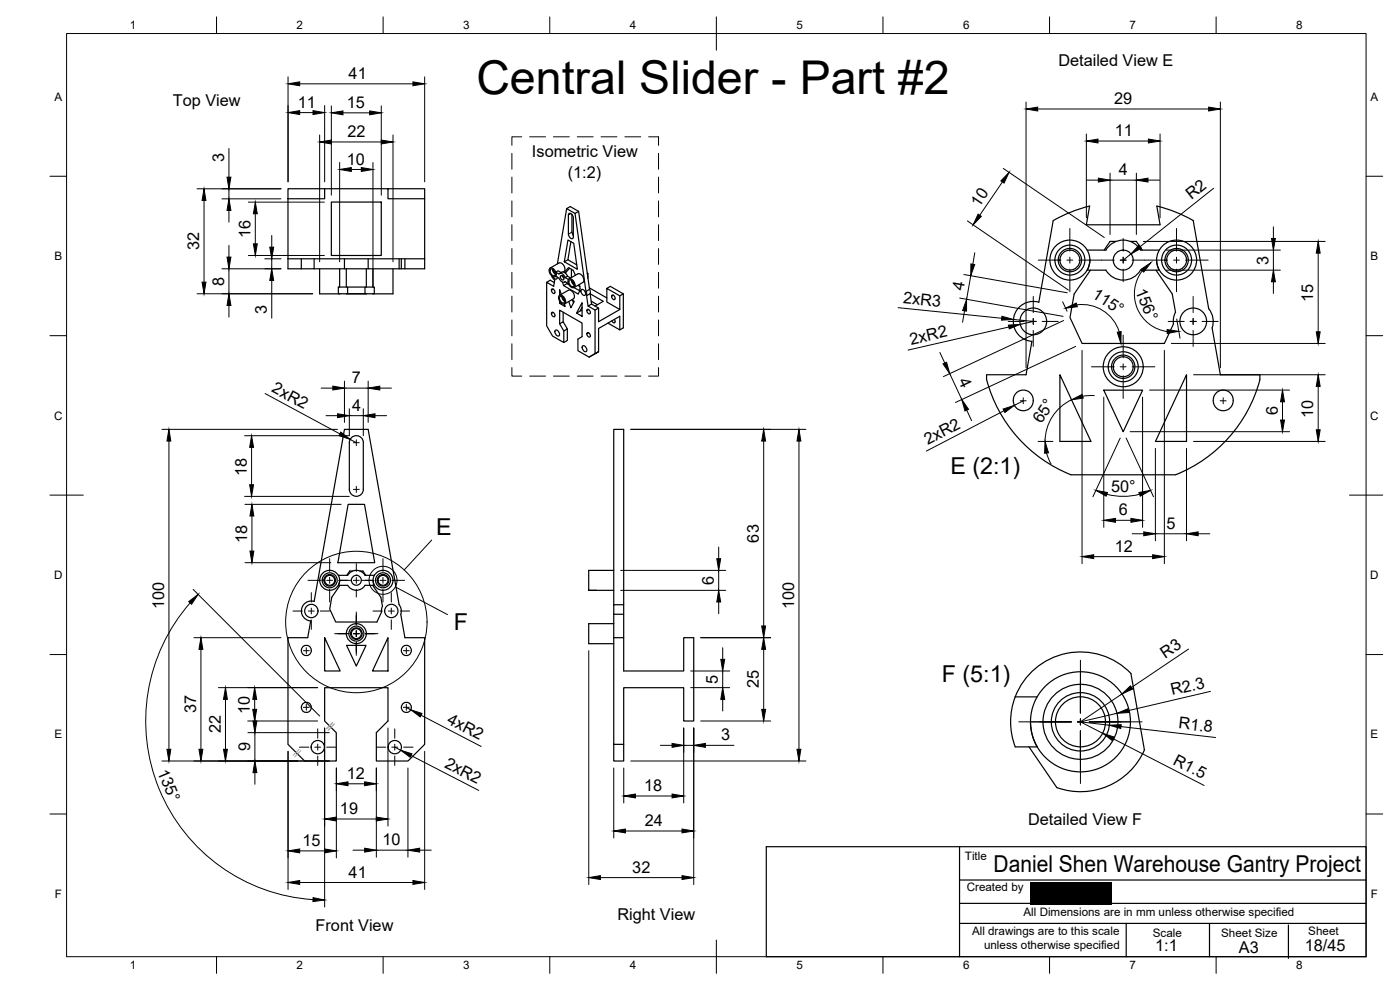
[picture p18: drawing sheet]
<svg xmlns="http://www.w3.org/2000/svg" width="420mm" height="297mm" viewBox="0 0 420 297" stroke-linecap="round" stroke-linejoin="round" font-family="sans-serif">
<defs><g id="words">
<text font-size="14" x="143" y="28.2">Central Slider - Part #2</text>
<g font-size="7">
<text x="285.3" y="142.4">E (2:1)</text>
<text x="130.9" y="160.4">E</text>
<text x="136.2" y="189.1">F</text>
<text x="282.7" y="204.6">F (5:1)</text>
<text x="298.2" y="261.7">Daniel Shen Warehouse Gantry Project</text>
</g>
<g font-size="4.9">
<text x="104.6" y="23.8">41</text>
<text x="317.6" y="19.9">Detailed View E</text>
<text x="51.9" y="31.9">Top View</text>
<text x="89.4" y="32.4">11</text>
<text x="104.1" y="32.4">15</text>
<text x="334.4" y="31.2">29</text>
<text x="104.3" y="41.2">22</text>
<text x="334.5" y="40.9">11</text>
<text x="159.7" y="47.2">Isometric View</text>
<text x="67.2" y="48.5" transform="rotate(-90 67.2 48.5)">3</text>
<text x="104.1" y="49.4">10</text>
<text x="170.4" y="53.4">(1:2)</text>
<text x="335.8" y="52.6">4</text>
<text x="357.5" y="60" transform="rotate(-39 357.5 60)">R2</text>
<text x="293.8" y="62.3" transform="rotate(-56 293.8 62.3)">10</text>
<text x="75.2" y="71.5" transform="rotate(-90 75.2 71.5)">16</text>
<text x="59.8" y="75.1" transform="rotate(-90 59.8 75.1)">32</text>
<text x="380.7" y="79.4" transform="rotate(-90 380.7 79.4)">3</text>
<text x="67.2" y="85.8" transform="rotate(-90 67.2 85.8)">8</text>
<text x="289.1" y="87.3" transform="rotate(-80 289.1 87.3)">4</text>
<text x="327.4" y="89.2" transform="rotate(33 327.4 89.2)">115°</text>
<text x="340.7" y="87.2" transform="rotate(68 340.7 87.2)">156°</text>
<text x="80.1" y="94.3" transform="rotate(-90 80.1 94.3)">3</text>
<text x="270.9" y="91" transform="rotate(6 270.9 91)">2xR3</text>
<text x="394.1" y="90.6" transform="rotate(-90 394.1 90.6)">15</text>
<text x="273.5" y="103.4" transform="rotate(-13 273.5 103.4)">2xR2</text>
<text x="81.3" y="117.4" transform="rotate(28 81.3 117.4)">2xR2</text>
<text x="105.6" y="115">7</text>
<text x="287.6" y="114.2" transform="rotate(65 287.6 114.2)">4</text>
<text x="105.7" y="123.3">4</text>
<text x="383.5" y="124.6" transform="rotate(-90 383.5 124.6)">6</text>
<text x="394.1" y="125.3" transform="rotate(-90 394.1 125.3)">10</text>
<text x="312.6" y="127.3" transform="rotate(-57 312.6 127.3)">65°</text>
<text x="278.5" y="133.5" transform="rotate(-27 278.5 133.5)">2xR2</text>
<text x="74" y="142.7" transform="rotate(-90 74 142.7)">18</text>
<text x="333.4" y="147.5">50°</text>
<text x="335.7" y="154.7">6</text>
<text x="350.1" y="158.7">5</text>
<text x="74.1" y="162.9" transform="rotate(-90 74.1 162.9)">18</text>
<text x="227.7" y="162.8" transform="rotate(-90 227.7 162.8)">63</text>
<text x="334.5" y="165.6">12</text>
<text x="214.2" y="175.5" transform="rotate(-90 214.2 175.5)">6</text>
<text x="49.2" y="182.8" transform="rotate(-90 49.2 182.8)">100</text>
<text x="238.3" y="182.8" transform="rotate(-90 238.3 182.8)">100</text>
<text x="349.7" y="197.7" transform="rotate(-34 349.7 197.7)">R3</text>
<text x="215.4" y="205.2" transform="rotate(-90 215.4 205.2)">5</text>
<text x="227.7" y="206.5" transform="rotate(-90 227.7 206.5)">25</text>
<text x="351.7" y="208.6" transform="rotate(-13 351.7 208.6)">R2.3</text>
<text x="58.8" y="213.8" transform="rotate(-90 58.8 213.8)">37</text>
<text x="75" y="214.2" transform="rotate(-90 75 214.2)">10</text>
<text x="66.3" y="220" transform="rotate(-90 66.3 220)">22</text>
<text x="133.9" y="216.9" transform="rotate(28 133.9 216.9)">4xR2</text>
<text x="353.5" y="218.5" transform="rotate(7 353.5 218.5)">R1.8</text>
<text x="75" y="225.4" transform="rotate(-90 75 225.4)">9</text>
<text x="216.4" y="222.2">3</text>
<text x="47.2" y="231.5" transform="rotate(67 47.2 231.5)">135°</text>
<text x="104.1" y="233.8">12</text>
<text x="133.2" y="230.2" transform="rotate(27 133.2 230.2)">2xR2</text>
<text x="351.8" y="229.1" transform="rotate(27 351.8 229.1)">R1.5</text>
<text x="193.3" y="237.4">18</text>
<text x="102" y="244.3">19</text>
<text x="193.5" y="247.9">24</text>
<text x="308.6" y="247.6">Detailed View F</text>
<text x="90.8" y="253.8">15</text>
<text x="114.8" y="253.6">10</text>
<text x="104.6" y="263.4">41</text>
<text x="189.8" y="261.9">32</text>
<text x="185.3" y="275.9">Right View</text>
<text x="94.7" y="279.4">Front View</text>
<text x="346.7" y="285.3">1:1</text>
<text x="371.8" y="286">A3</text>
<text x="391.6" y="285.2">18/45</text>
</g>
<g font-size="3.5">
<text x="39" y="8.8">1</text>
<text x="89" y="8.8">2</text>
<text x="139" y="8.8">3</text>
<text x="189" y="8.8">4</text>
<text x="239" y="8.8">5</text>
<text x="289" y="8.8">6</text>
<text x="339" y="8.8">7</text>
<text x="389" y="8.8">8</text>
<text x="16.3" y="30.2">A</text>
<text x="411.3" y="30.2">A</text>
<text x="16.3" y="78">B</text>
<text x="411.3" y="78">B</text>
<text x="16.2" y="125.9">C</text>
<text x="411.2" y="125.9">C</text>
<text x="16.2" y="173.7">D</text>
<text x="411.2" y="173.7">D</text>
<text x="16.3" y="221.6">E</text>
<text x="411.3" y="221.6">E</text>
<text x="289.6" y="258">Title</text>
<text x="16.4" y="269.4">F</text>
<text x="290.1" y="267.3">Created by</text>
<text x="411.4" y="269.4">F</text>
<text x="307.2" y="274.9">All Dimensions are in mm unless otherwise specified</text>
<text x="291.7" y="280.6">All drawings are to this scale</text>
<text x="346" y="281.2">Scale</text>
<text x="366.5" y="281">Sheet Size</text>
<text x="392.6" y="280.7">Sheet</text>
<text x="295.3" y="284.8">unless otherwise specified</text>
<text x="39" y="290.8">1</text>
<text x="89" y="290.8">2</text>
<text x="139" y="290.8">3</text>
<text x="189" y="290.8">4</text>
<text x="239" y="290.8">5</text>
<text x="289" y="290.8">6</text>
<text x="339" y="290.8">7</text>
<text x="389" y="290.8">8</text>
</g>
</g></defs>
<g fill="none" stroke="#000" stroke-width=".36">
<path d="M86.4 56.6h11v3h-11zM86.4 59.6v21.1h4M97.4 56.6h19M116.4 56.6h11v3h-11zM127.4 59.6v21.1h-5.9M86.4 77.6h41M90.4 77.6v3.1M94.3 77.6v3.1h-3.9M99.4 60.6h15v16.1h-15zM103.4 77.6v3.1h-9.1M110.5 77.6v3.1h9.3M119.8 77.6v3.1h1.7v-3.1"/>
<path d="M120.4 77.6v3.1M167.3 79.2l2.8-16.6 1-.6 2.6 1.4 3.2 23.4M170.1 62.6l2.5 1.4M170.4 77.9l-1 .6M170.5 72l1.7 1 1.1 7.8-3.9-2.3zM171.3 72.5l-.9 5.4 2.7 1.6M171.6 64.4l.1 5.2 .4 1M172.1 65.4l-.2-.8a.76 .76 0 0 0-1.2-.4l-.1 6 .4 1.1 .6 .3 .4-.2 .1-.3v-5.7M173.7 63.4l-1.1 .6 3.3 23.4 1-.6M326.3 75h5.6a6 6 0 0 1 10.4 0h5.6M327 61.8l-1 5.6h22.1l-.9-5.6 6.1 2 4.8 2.4 4.7 26.5a5.9 5.9 0 0 1 1 5.7M327 61.8l-5.1 1.6-5.8 2.8-4.3 24.5"/>
<path d="M327.1 77.9l-.2 1.6-.6 1.5 5.6 .1a6 6 0 0 0 10.4-.1l5.6 .1-.6-1.5-.2-1.4M334.9 72.4h-1.8l-1.7 2.6M337.1 75h.1M339.2 72.4h1.8l1.8 2.6M95.9 80.7v7.5h6M101.9 80.7v5.4M101.9 88.1v.1M103.4 80.7h7.1M103.9 88.2h6M103.9 80.7v5.4M103.9 88.1v.1M104.3 88.1v-2h-2.8v2h10.8v-2h-2.8v2"/>
<path d="M104.3 86.1h5.2M109.9 80.7v5.4M109.9 88.1v.1M111.9 80.7v5.4M111.9 88.1v.1M117.9 80.7v7.5h-6M164.1 84.7l1-.6 1.2 .7M165 80.5a1.65 1.65 0 0 1 1.9 2.2 .91 .91 0 0 1-1 .4 .91 .91 0 0 1-.7-.7l-.4-1.3zM165.1 80.4l2.7-1.5a1.65 1.65 0 0 1 1.5 .9 1.65 1.65 0 0 1-.2 1.8M165.3 80.7a1.32 1.32 0 0 1 1.1 2 1.32 1.32 0 0 1-1.1-2zM165.6 82.8l.9 1.2-.3 1.9-2.1-1.2v13.1l1.7 3 3.4 2v-3.5l-1.2-2.1v-4.1l6.7 3.8v4.1l-1.3 .7v3.5l3.4 2 1.8-1.1v-13.1l-2.1-1.2M165.6 86.7a.81 .81 0 0 1 .8 .5 .81 .81 0 0 1-.1 .9 .96 .96 0 0 1-.7-1.4z"/>
<path d="M165.6 93.7a.8 .8 0 0 1 .8 .5 .8 .8 0 0 1-.1 .9 .95 .95 0 0 1-.7-1.4zM165.8 80.8l.3 .8 .6 .6M166 83l.4 .5a.49 .49 0 0 0 .8 0l.1-.4M166 80.9l.2 .6 .4 .5M166 93.8l-.5 .3M166 86.8l-.5 .3M166.6 83l.2-.1 1 .5a1.27 1.27 0 0 0 1.8 1.1M166.7 99.1a1.16 1.16 0 0 1 1 1.7 1.16 1.16 0 0 1-1-1.7zM166.8 81.6l1 .6a1.27 1.27 0 0 1 1.8 1.1M166.8 81.6l.7-.4 .9 .6M166.8 81.6l.1 .7M166.9 82.3l-.1 .6"/>
<path d="M167.8 88.7a1.65 1.65 0 0 1 1.9 2.2 .91 .91 0 0 1-.9 .3 .91 .91 0 0 1-.7-.7l-.5-1.2zM167.9 82.1l.7-.4a1.5 1.5 0 0 1 1.7 1.2M168 90.4v.6l1.6 1-.2-.8M168 97.2l1-.7 1.3 2.2-1.1 .6M168.1 88.9a1.32 1.32 0 0 1 1.2 2 1.32 1.32 0 0 1-1.2-2zM168.2 82.8a.76 .76 0 0 1 .9 .3 .76 .76 0 0 1-.1 .9l-.7-.4zM168.3 90.8l-.3 .2M168.4 88.3l-.4-1.4v1.7M168.6 89l.3 .8 .6 .6M168.8 84.7l.3 1 4.4 2.5 .6-1.6-.2-1.2M168.8 89.1l.2 .6 .5 .5M168.9 82.9l.3 .5"/>
<path d="M169 93.7v2.8M169.4 81.7l1.2-1.4 1.4 .8 .7 1.5M169.6 84.5l1 .6M169.7 84.5l-.3 .2M169.8 81.8l-.2 .1M170.1 84.8l.6 .6M170.2 85.1l-1.1 .6M170.3 98.7v3.5l-1.1 .6M170.5 85.1l-.2 .1M170.6 87.1l-2.7 1.5M170.6 87.1a1.71 1.71 0 0 1 1.5 2.6M170.6 83.8a1.65 1.65 0 0 1 1.9 2.1 .91 .91 0 0 1-.9 .4 .91 .91 0 0 1-.7-.7l-.5-1.2z"/>
<path d="M170.8 83.7l2.6-1.5a1.71 1.71 0 0 1 1.5 2.5l-2.6 1.6 1.7 1M170.9 84a1.32 1.32 0 0 1 1.2 2 1.32 1.32 0 0 1-1.2-2zM171 80.5l-1.3 1.5M171.2 83.4l-.9-.5-.7 .4 1 .5M171.5 84l.2 .9 .6 .6M171.5 80.8v2.5M171.6 90l.8 .4-1.1 2-.6-1.9M171.7 84.1l.1 .7 .5 .5M171.9 90.1l.2 .8M172.1 89.7l-2.7 1.5M173.4 85.6l.6 .3M173.9 85.4h.1"/>
<path d="M174.3 93l.4 .3M174.5 86.9a1.16 1.16 0 0 1 1 1.7 1.16 1.16 0 0 1-1-1.7zM174.6 92.4l.1 .1M174.7 90.8v4.1l-1.7-1zM174.7 92.2l-.6 1.1-1.1 .6M175.9 87.4l.1 1.3M176 88.7l1.1-.6 .4 3.1 2.1 1.2v4.1l6.4-3.6M176 88.7l.5 3.1 1-.6M176.2 92.8a.81 .81 0 0 1 .8 .5 .81 .81 0 0 1-.1 .9 .96 .96 0 0 1-.7-1.4zM176.2 81.9l.2 .1M176.2 99.8a.8 .8 0 0 1 .8 .5 .8 .8 0 0 1-.1 .9 .95 .95 0 0 1-.7-1.4zM176.3 82.2l.1-.2v1.5"/>
<path d="M176.6 99.9l-.5 .3M176.7 92.9l-.6 .3M176.9 86.4l5.2 3M177 86.8l.1 1.3M177.1 88.1l4 2.3-2.5 1.4M177.4 90.4l1.9 1M179.6 92.4l-1 .6M182.1 86.5l3.9 2.3v4.1l-3.9-2.3v-4.1l1.1-.6 3.9 2.3-1.1 .6M182.5 97l3.5 2v-4.1l-6.4 3.7v6.9M183.7 88.6a.81 .81 0 0 1 .8 .4 .81 .81 0 0 1-.2 .9 .96 .96 0 0 1-.6-1.3zM184.1 88.6l-.6 .3M184.4 95.8l.2 .7-.2 .4-.4-.1-.4-.5"/>
<path d="M187.1 88.2v10.2l-1.1 .6M311.8 90.7a6 6 0 0 0-7.6 4.7 6 6 0 0 0 5.5 7l-1.8 10h-11.8v1.5M327.3 81.1l-4.9 7.1-1.3 7.1 3.6 7.7h24.7l2.8-5.8v-1.8l.6-1.8-1-5.4-4.9-7.1M363.8 98.4l2.4 14h11.9v1.5M174.9 103.8a1.16 1.16 0 0 1 1 1.7 1.16 1.16 0 0 1-1-1.7zM178.6 106.1l1-.6-2.8 1.7M296.1 113.9a42.4 42.4 0 0 0 25.3 28.5M318.1 112.4l9.3 20h-9.3zM331.3 117.1h11.6l-5.8 12.4zM356.1 112.4v20h-9.3zM378.1 113.9a42.4 42.4 0 0 1-25.3 28.5M103.4 128.8h7.1l9.3 52.6 .6 1.4-.1 1.5 1.2 7h5.9v32l-5 5h-9.5v-8.5l3.5-3.5v-10h-19v10l3.5 3.5v8.5h-9.5l-5-5v-32h6l.8-5a2.99 2.99 0 0 1-2.7-3.5 2.99 2.99 0 0 1 3.8-2.3z"/>
<path d="M105.5 131.3a2.09 2.09 0 0 1 2.2-.4 2.09 2.09 0 0 1 1.3 1.9l.1 14a2.11 2.11 0 0 1-2.2 2.1 2.11 2.11 0 0 1-2.1-2.1v-14zM104.5 151.3h4.9l3.1 17.5h-11.1zM321.4 142.5h31.4M101.5 172.6h2.9a3 3 0 0 1 5.1 0h2.8M101.9 174.1l-.4 1.5h2.8a3 3 0 0 0 5.2 0h2.8l-.3-1.4M102 175.6l-2.4 3.6-.6 3.5 1.8 3.9h12.3l1.4-2.9 .3-1.8-.5-2.7-2.5-3.6M105.9 171.3h-.9l-.9 1.3M108 171.3h.9l.9 1.3M184.2 171.1h-7.5v6h7.5M97.4 191.3l4.7 10h-4.7zM104 193.6h5.9l-3 6.3zM116.4 191.3v10h-4.6z"/>
<path d="M184.2 181.4v-52.6h3v72.5h18v-10h3v25h-3v-10h-18v17M184.2 191.3v37h3v-5h-3M184.2 187.1h-7.5v6h7.5M184.2 184.3v7M184.2 191.3h3M187.2 181.4h-3v2.9h3M304.7 209.1h6.6M304.7 209.1a21 21 0 0 0 0 15h6.6M304.7 209.1a20.9 20.9 0 0 1 34.7-7l4.1 22.9a21 21 0 0 1-26.3 11.3l-8.4-12.2M309.3 216.8a15 15 0 0 0 2 7.3M230 254h180v33h-180zM288 254v33"/>
<path d="M288 277.1h122M288 264h122M288 271h21.1M333.6 271h76.4M338 277.1v9.9M363 277.2v9.8M386.7 277.5v10.1"/>
<circle cx="321.1" cy="78" r="6"/>
<circle cx="321.1" cy="78" r="3"/>
<circle cx="321.1" cy="78" r="3.5"/>
<circle cx="321.1" cy="78" r="4.5"/>
<circle cx="337.1" cy="78" r="3"/>
<circle cx="353.1" cy="78" r="6"/>
<circle cx="353.1" cy="78" r="3"/>
<circle cx="353.1" cy="78" r="3.5"/>
<circle cx="353.1" cy="78" r="4.5"/>
<circle cx="310.1" cy="96.4" r="4"/>
<circle cx="358.1" cy="96.4" r="4"/>
<circle cx="337.1" cy="110" r="6"/>
<circle cx="337.1" cy="110" r="3"/>
<circle cx="337.1" cy="110" r="3.5"/>
<circle cx="337.1" cy="110" r="4.5"/>
<circle cx="307.2" cy="120.1" r="3.1"/>
<circle cx="367.2" cy="120.1" r="3.1"/>
<circle cx="98.9" cy="174.1" r="3"/>
<circle cx="98.9" cy="174.1" r="1.49"/>
<circle cx="98.9" cy="174.1" r="1.75"/>
<circle cx="98.9" cy="174.1" r="2.25"/>
<circle cx="106.9" cy="174.1" r="1.49"/>
<circle cx="114.9" cy="174.1" r="3"/>
<circle cx="114.9" cy="174.1" r="1.49"/>
<circle cx="114.9" cy="174.1" r="1.75"/>
<circle cx="114.9" cy="174.1" r="2.25"/>
<circle cx="92" cy="195.2" r="1.52"/>
<circle cx="93.4" cy="183.3" r="2"/>
<circle cx="106.9" cy="190.1" r="3"/>
<circle cx="106.9" cy="190.1" r="1.49"/>
<circle cx="106.9" cy="190.1" r="1.75"/>
<circle cx="106.9" cy="190.1" r="2.25"/>
<circle cx="117.4" cy="183.3" r="2"/>
<circle cx="122" cy="195.2" r="1.52"/>
<circle cx="91.9" cy="212.2" r="1.51"/>
<circle cx="121.9" cy="212.2" r="1.51"/>
<circle cx="324.3" cy="216.6" r="15"/>
<circle cx="324.3" cy="216.6" r="7.5"/>
<circle cx="324.3" cy="216.6" r="8.8"/>
<circle cx="324.3" cy="216.6" r="11.3"/>
<circle cx="95.4" cy="224.2" r="2"/>
<circle cx="118.5" cy="224.2" r="2"/>
</g>
<g fill="#000">
<circle cx="168.7" cy="82.7" r=".18"/>
<circle cx="169.1" cy="83.4" r=".18"/>
<circle cx="106.9" cy="172.6" r=".18"/>
<circle cx="176.7" cy="177.1" r=".18"/>
<circle cx="178.7" cy="177.1" r=".18"/>
</g>
<g fill="none" stroke="#000" stroke-width=".3">
<path d="M20 10.1h390v276.9h-390zM65 5.1v5M115 5.1v5M165 5.1v5M215 5.1v10M265 5.1v5M315 5.1v5M365 5.1v5M86.4 23.1v31.5M89.9 25.2h34M89.9 33.8h4M97.4 31.7v22.9"/>
<path d="M99.4 31.8v26.8M102.9 33.9h8M114.4 31.8v26.8M127.4 23.1v31.5M307.9 30.6v79.7M311.4 32.7h51.3M366.2 30.6v79.7M15 52.9h5M59.1 56.6h25.2M66.6 59.7h17.7M68.7 44.6v8.6M68.7 56.6v3.1"/>
<path d="M95.9 40.5v38.1M99.4 42.6h15M101.9 48.8v29.8M105.4 50.8h3M111.9 48.8v37.2M117.9 40.5v38.1M153.6 46v4.8M153.6 53.1v4.8M156.6 41h-3v2.6M159 41h4.7M166.1 41h4.8M173.2 41h4.8"/>
<path d="M180.4 41h4.7M187.5 41h4.8M194.7 41h2.9v2.6M197.6 46v4.8M197.6 53.1v4.8M300.8 54.6l-6.8 10M301.1 50.5l30.3 20.8M326 40.2v25.1M326.1 54h3.5M329.5 42.3h15.2M333.1 52v18.3M333.1 54h7.9"/>
<path d="M341 52v18.3M344.5 54h3.5M348.1 40.2v25.1M364.2 56.5l-22 17.5M410 52.9h5M61.2 60.1v24.6M68.7 63.1v3.5M68.7 73.6v3.5M74.5 60.6h22.8M74.5 76.7h22.8M76.6 64.1v9.1M79.5 77.6h4.8"/>
<path d="M81.6 70.6v3.6M81.6 77.6v3.1M153.6 60.3v4.8M153.6 67.4v4.8M153.6 74.6v4.7M171.3 64.1l-.7 .4M171.6 69.6l-1 .7M197.6 60.3v4.8M197.6 67.4v4.8M197.6 74.6v4.7M290.3 66.3l30.3 20.7M292.5 75.8l-.5 3.5"/>
<path d="M311.6 78h6.8M320.2 78h1.8M321.1 68.5v6.9M321.1 77.2v1.7M323.8 78h10.6M336.2 78h1.8M337.1 71.6v3.8M337.1 77.2v1.7M339.4 76.2l-2.3 1.8M339.8 78h10.6M343.1 72.4h54.6M350 75h34.3"/>
<path d="M352.2 78h1.8M353.1 68.5v6.9M353.1 77.2v1.7M355.8 78h6.8M382.2 68.1v3.5M382.2 75v6.1M395.6 76v23.6M59.1 88.1h34.7M66.6 80.7h17.7M68.7 80.7v7.4M68.7 91.7v3.5M81.6 84.1v11.4"/>
<path d="M153.6 81.7v4.8M153.6 88.9v4.7M153.6 96v4.8M197.6 81.7v4.8M197.6 88.9v4.7M197.6 96v4.8M269.5 92.3l31.1 3.2M288 89.4l31 5.5M289.3 82.4l31 5.4M289.5 93.2l-.6 3.5M291.3 82.7l-1.2 7.1M302.6 96.4h4.8"/>
<path d="M302.8 98.1l-30.3 6.9M304.1 95.8l6 .6-3.9 .9M309.2 96.4h1.8M310.1 88.9v4.9M310.1 95.6v1.7M310.1 99.1v4.9M312.8 96.4h4.8M318.9 90.6l1.3 2.8M319.2 96.2l-36.1 16.8M321.1 80.7v6.9M323.2 91.5a11.7 11.7 0 0 1 12.7 8.1M337.1 80.7v3.8"/>
<path d="M342.8 81.2a11.4 11.4 0 0 0 7.5 18.3M350 81.1h34.3M350.6 96.4h4.8M353.1 80.7v6.9M353.1 95.7l1 5.8M357.2 96.4h1.8M358.1 88.9v4.9M358.1 95.6v1.7M358.1 99.1v4.9M360.8 96.4h4.8M382.2 84.5v3.5M15 100.7h5"/>
<path d="M79.5 118.1l22.5 12.1M96.4 116.4h3.5M103.4 114.3v12.4M103.4 116.4h7.1M110.5 114.3v12.4M114 116.4h3.5M153.6 110.3v2.5h3M153.6 103.2v4.7M159 112.8h4.7M166.1 112.8h4.8M173.2 112.8h4.8M180.4 112.8h4.7"/>
<path d="M187.5 112.8h4.8M197.6 110.3v2.5h-2.9M197.6 103.2v4.7M282.1 105.8l1.4 3.1M285 112.1l3.6 7.8M307.1 119.3v1.8M321.6 120a13.8 13.8 0 0 0-8 12.4M322.8 103.9l-36.1 16.9M324.7 105.1v64M327.6 110.1h6.8M328.4 118.7l-3.5 .2M331.3 119.2v39"/>
<path d="M336.2 110.1h1.8M337.1 100.5v6.9M337.1 109.2v1.7M337.1 112.7v6.9M339.8 110.1h6.8M342.9 119.2v39M345 117h42M349.4 105.1v64M351.5 103h46.2M358.2 112.4h39.5M367.1 119.3v1.8M395.6 115.9v13.1"/>
<path d="M410 100.7h5M48.6 128.8h52.7M50.7 132.3v92.5M75.5 134.2v11.2M97.8 124.7h3.5M104.8 122.6v8.1h-31.4M104.8 124.7h4.2M105.1 131.8l1.8 1M106 132.8h1.8M106.9 131.9v1.8M109 122.6v8.1M112.5 124.7h3.5"/>
<path d="M189.3 128.8h52.6M229.2 132.3v55.5M239.8 132.3v92.5M290.1 123l1.5 3.2M301.3 123.2l-23.3 12.1M306.2 120.3h1.8M307.1 120.3l-2.7 1.3M311.5 132.4h4.5M314.1 135.9l1.3 3.3M336.2 131.4l-8.2 17.6M338 131.4l8.2 17.6M339.2 129.5h47.8"/>
<path d="M346.8 134.5v27.7M356.1 134.5v27.7M358.2 132.4h39.5M366.2 120.3h1.8M384.9 120.6v5.4M15 148.6h10M73.4 148.9h31.4M73.5 151.3h28.9M75.6 154.8v10.5M106 146.8h1.8M106.9 145.9v1.8M332.2 148.3a19.4 19.4 0 0 0 9.8 0"/>
<path d="M334.8 156.1h4.6M405 148.6h10M58 176.9l37.9 37.9M73.5 168.8h25.8M92.4 174.1h3.9M93.4 177.8v2.8M98 174.1h1.8M98.9 167.6v3.9M98.9 173.2v1.8M98.9 176.8v3.8M101.6 174.1h3.8M106 174.1h1.8"/>
<path d="M106.9 169.1v2.4M106.9 173.2v1.8M106.9 176.8v2.3M108.4 174.1h3.8M114 174.1h1.8M114.9 167.6v3.9M114.9 173.2v1.8M114.9 176.8v3.8M117.4 177.8v2.8M117.6 174.1h3.8M118.6 176.1l15.7 8.3M129.6 162l-8.3 9"/>
<path d="M186.3 171.1h31.5M186.3 177.1h31.5M215.7 164.1v3.5M215.7 171.1v6M328.2 167h17.7M339.8 160.2h3.5M346.8 160.2h9.3M359.6 160.2h3.5M15 196.4h5M57.1 180.9a53.7 53.7 0 0 0-9.3 56 53.7 53.7 0 0 0 46.1 33M58.2 191.3h26.1M60.3 194.8v30"/>
<path d="M87.9 183.3h2.9M91 195.2h1.8M91.9 194.3v1.8M92.5 183.3h1.8M93.4 182.4v1.8M93.4 186v2.8M96.1 183.3h2.8M100.4 190.1h3.8M106 190.1h1.8M106.9 183.6v3.9M106.9 189.2v1.8M106.9 192.8v3.8"/>
<path d="M109.6 190.1h3.8M111.9 183.3h2.9M116.5 183.3h1.8M117.4 182.4v1.8M117.4 186v2.8M120.1 183.3h2.8M121.1 195.2h1.7M121.9 194.3v1.8M176.7 195.2v70.2M210.3 191.3h21M215.7 180.6v3.5M216.9 194.3v3.5"/>
<path d="M229.2 194.8v18M324.3 198.1v15.8M356.7 194.7l-17.1 11.6M410 196.4h5M65.6 206.3h29.7M67.7 209.8v15M74.3 216.3h21M74.4 219.8h24.4M76.4 209.8v3M76.5 212.8v3.5M76.5 219.8v8.5M91 212.2h1.8"/>
<path d="M91.9 211.3v1.8M95.4 218.7v2.8M97.4 218.4v53.7M116.4 218.4v29.4M118.5 218.7v2.8M121.1 212.2h1.7M121.9 211.3v1.8M121.9 212.3l1.4 .7M126.4 214.6l18 9.4M205.2 218.4v22.5M207.3 206.3h11.7M207.3 201.3h11.7"/>
<path d="M208.2 218.4v47M210.3 216.3h21M216.9 201.3v5M216.9 209.8v3.5M305.8 216.6h15.8M323.3 216.6h1.8M324.3 215.7v1.8M324.3 219.3v15.8M324.3 216.6l8.6 1M324.3 216.6l6.6 3.4M326.9 216.6h15.9M335.2 214l-10.9 2.6"/>
<path d="M336.4 218l28.4 3.3M336.7 208.2l-12.4 8.4M363.3 207.4l-24.7 5.8M48.6 228.3h50.2M76.5 231.8v3.5M86.4 225.4v41.5M89.9 224.2h2.8M94.5 224.2h1.7M95.4 223.3v1.8M95.4 226.9v2.8M98 224.2h2.9M100.9 230.4v27"/>
<path d="M104.4 235.2h5M112.9 230.4v26.8M113 224.2h2.8M117.6 224.2h1.8M118.5 223.3v1.8M118.5 226.9v2.8M118.5 224.2l1.7 .9M121.1 224.2h2.9M122.4 230.4v26.8M123.4 226.7l20.3 10.5M127.4 225.4v41.5M184.2 230.4v21"/>
<path d="M187.2 230.4v10.5M189.3 228.3h52.6M190.7 238.8h11M198.2 223.6h3.5M205.2 223.6h3M211.7 223.6h8.6M334 221.6l27.4 14.1M15 244.2h5M89.9 255.3h7.5M100.9 245.7h12M105.9 255.1h3.5M112.9 255.1h9.5"/>
<path d="M125.9 255.1h3.5M187.7 249.3h17M410 244.2h5M89.9 264.8h34M180.2 263.3h24.5M65 287v5M115 287v5M165 287v5M215 282.1v9.9M265 287v5M315 287v5M365 287v5"/>
<circle cx="114.9" cy="174.1" r="4.2"/>
<circle cx="106.9" cy="186.6" r="21.2"/>
</g>
<g fill="#000" stroke="#000" stroke-width=".3">
<path d="M86.4 25.2l3.5-.6v1.1zM86.4 33.8l3.5-.6v1.2zM93.9 33.2l3.5 .6-3.5 .6zM99.4 33.9l3.5-.6v1.1zM110.9 33.3l3.5 .6-3.5 .5zM123.9 24.6l3.5 .6-3.5 .5zM307.9 32.7l3.5-.6v1.2zM362.7 32.1l3.5 .6-3.5 .6zM68.1 53.2h1.2l-.6 3.4zM95.9 42.6l3.5-.6v1.2zM101.9 50.8l3.5-.5v1.1zM108.4 50.3l3.5 .5-3.5 .6z"/>
<path d="M114.4 42l3.5 .6-3.5 .6zM302.8 51.7l-1.5 3.2-.9-.6zM326 42.3l3.5-.6v1.2zM329.6 53.5l3.5 .5-3.5 .6zM341 54l3.5-.5v1.1zM344.7 41.7l3.4 .6-3.4 .6zM61.2 56.6l.6 3.5h-1.2zM68.1 77.1h1.2l-.6 3.6zM68.7 59.7l.6 3.4h-1.2zM76.6 60.6l.6 3.5h-1.1zM76.1 73.2h1.1l-.6 3.5zM81 74.2h1.1l-.5 3.4z"/>
<path d="M291.4 79.2l1.1 .2-1.2 3.3zM293.5 64.2l1 .7-2.4 2.6zM341.8 73.5l.7 1-3.1 1.7zM381.6 71.6h1.2l-.6 3.4zM395.6 72.4l.6 3.6h-1.2zM60.6 84.7h1.2l-.6 3.4zM68.7 88.1l.6 3.6h-1.2zM81.6 80.7l.5 3.4h-1.1zM290.1 89.8v3.6l-1.2-.2zM300.7 94.9l3.4 .9-3.5 .3zM302.6 97.5l3.6-.2-3.3 1.4zM319.8 92.5l3.2-1.6 .3 1.1z"/>
<path d="M335.3 99.7l1.2-.2-.1 3.5zM342.4 80.8l3-2-2.2 2.8zM350.3 98.9l3.5 .5-3.5 .7zM382.2 81.1l.6 3.4h-1.2zM395 99.6h1.2l-.6 3.4zM99.9 115.9l3.5 .5-3.5 .6zM110.5 116.4l3.5-.5v1.1zM283 109.2l1.1-.5 .9 3.4zM321.6 120l3.1-1.7 .4 1.2zM395.6 112.4l.6 3.5h-1.2zM50.7 128.8l.6 3.5h-1.2zM75.5 130.7l.6 3.5h-1.2z"/>
<path d="M101.3 124.1l3.5 .6-3.5 .6zM102.3 129.7l2.8 2.1-3.4-1.1zM109 124.7l3.5-.6v1.2zM229.2 128.8l.6 3.5h-1.2zM239.8 128.8l.5 3.5h-1.1zM288.6 119.9l2.1 2.9-1.1 .5zM301.1 122.7l3.3-1.1-2.8 2.2zM313.6 132.4l1.1 3.5-1.2 .1zM384.9 117l.6 3.6h-1.2zM384.3 126h1.2l-.6 3.5zM395 129h1.2l-.6 3.4zM74.9 145.4h1.2l-.6 3.5z"/>
<path d="M75.6 151.3l.6 3.5h-1.2zM328.9 147.1l3.5 .7-.4 1.1zM331.3 156.1l3.5-.6v1.2zM339.4 155.5l3.5 .6-3.5 .6zM341.8 147.8l3.5-.7-3.1 1.8zM343.3 159.6l3.5 .6-3.5 .5zM356.1 160.2l3.5-.6v1.1zM75 165.3h1.2l-.6 3.5zM215.1 167.6h1.2l-.6 3.5zM324.7 167l3.5-.6v1.2zM345.9 166.4l3.5 .6-3.5 .6zM56.6 180.5l2.9-2.1-2 2.9z"/>
<path d="M60.3 191.3l.6 3.5h-1.2zM215.7 177.1l.6 3.5h-1.2zM216.3 197.8h1.2l-.6 3.5zM229.2 191.3l.6 3.5h-1.2zM228.6 187.8h1.2l-.6 3.5zM67.7 206.3l.5 3.5h-1.1zM76.4 206.3l.6 3.5h-1.1zM75.9 212.8h1.1l-.6 3.5zM75.9 216.3h1.2l-.6 3.5zM123.3 213l3.3 1.1-.5 1zM216.9 206.3l.6 3.5h-1.2zM228.6 212.8h1.2l-.6 3.5z"/>
<path d="M332.9 217.6l3.6-.2-.2 1.2zM335.2 214l3.3-1.3 .2 1.1zM336.7 208.2l2.6-2.4 .6 .9zM50.1 224.8h1.2l-.6 3.5zM59.7 224.8h1.2l-.6 3.5zM67.1 224.8h1.1l-.5 3.5zM76.5 228.3l.6 3.5h-1.2zM100.9 235.2l3.5-.6v1.1zM109.4 234.6l3.5 .6-3.5 .5zM120.2 225.1l3.4 1.1-.5 1zM187.2 238.8l3.5-.6v1.2zM201.7 238.2l3.5 .6-3.5 .6z"/>
<path d="M201.7 223.1l3.5 .5-3.5 .6zM208.2 223.6l3.5-.5v1.1zM239.2 224.8h1.1l-.5 3.5zM330.9 220l3.4 1.1-.5 1.1zM86.4 255.3l3.5-.6v1.2zM97.4 254.7l3.5 .6-3.5 .6zM97.4 245.7l3.5-.5v1.1zM109.4 254.5l3.5 .6-3.5 .6zM112.9 245.2l3.5 .5-3.5 .6zM122.4 255.1l3.5-.6v1.2zM184.2 249.3l3.5-.6v1.2zM204.7 248.7l3.5 .6-3.5 .6z"/>
<path d="M86.4 264.8l3.5-.6v1.2zM94 269.3l3.4 .7-3.5 .5zM123.9 264.2l3.5 .6-3.5 .6zM176.7 263.3l3.5-.6v1.2zM204.7 262.7l3.5 .6-3.5 .6z"/>
</g>
<path d="M99.8 216.8l-1.8 1.8M100.3 217.2l-1.8 1.9M89.8 224.8l-1.8 1.8M90.3 225.2l-1.8 1.9" fill="none" stroke="#a2a2a2" stroke-width=".3"/>
<path d="M309.1 264.6h24.5v6.7h-24.5z" fill-rule="evenodd" fill="#000"/>
<use href="#words"/>
</svg>
